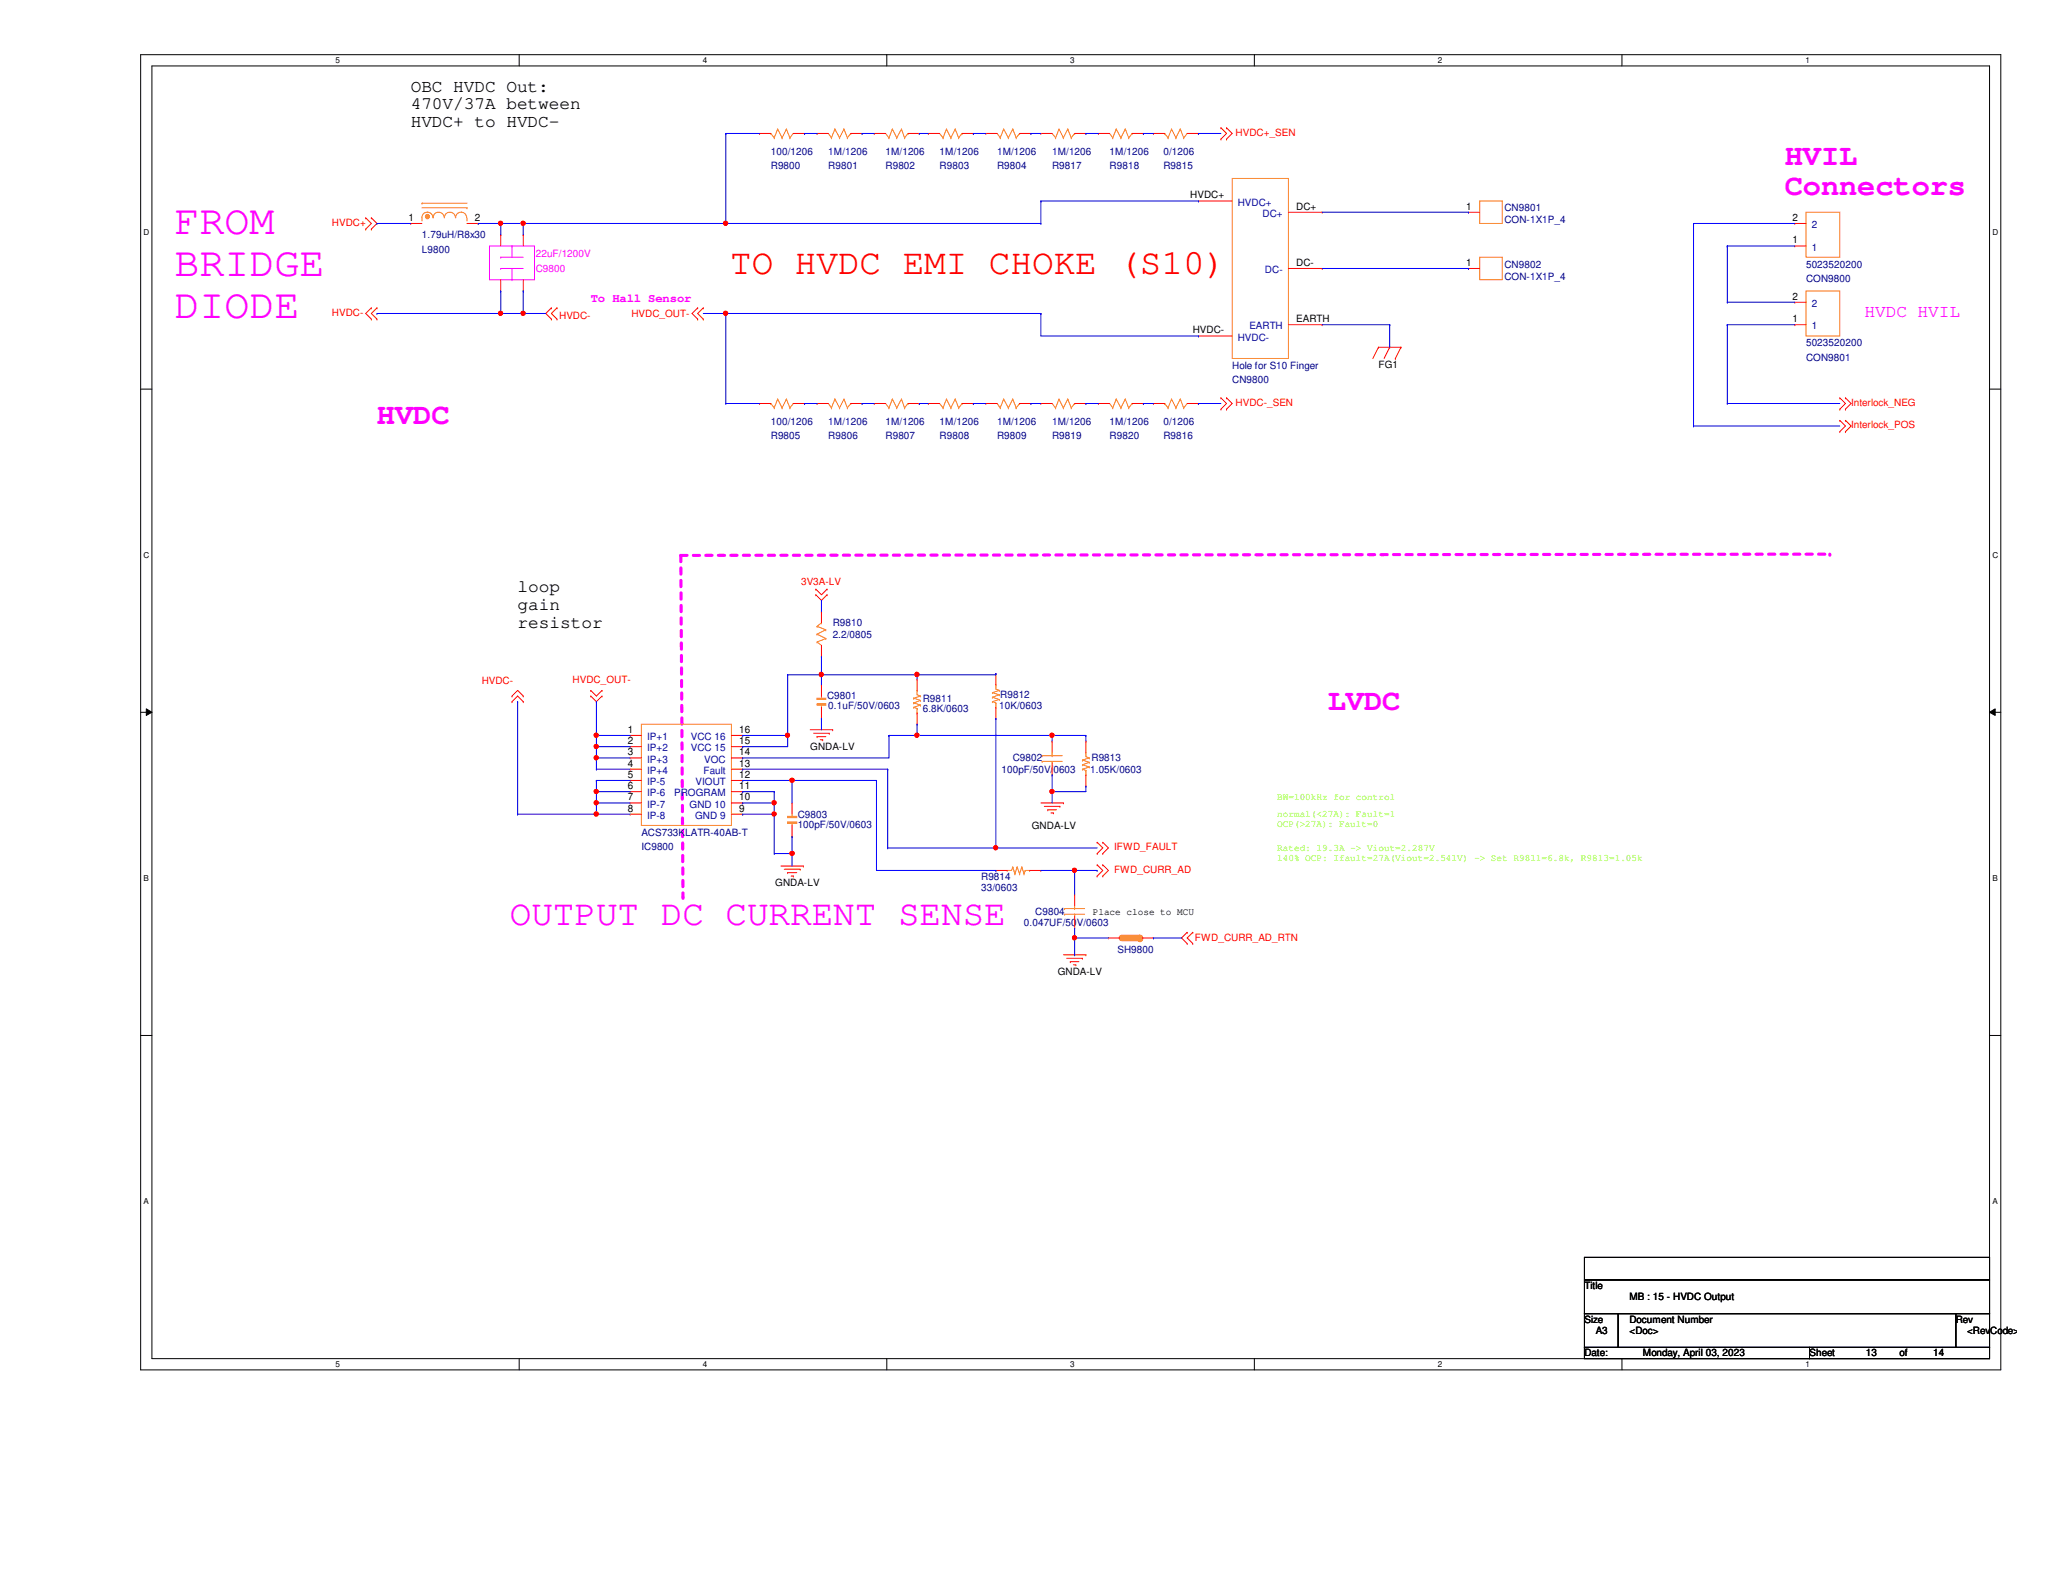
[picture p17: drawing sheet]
<svg xmlns="http://www.w3.org/2000/svg" width="279mm" height="216mm" viewBox="0 0 279 216" stroke-linecap="round" stroke-linejoin="round" font-family="sans-serif">
<defs><g id="words">
<g font-size="5.6" fill="#f0f">
<text x="23.6" y="31.7">FROM</text>
<text x="23.6" y="37.4">BRIDGE</text>
<text x="23.6" y="43">DIODE</text>
</g>
<text font-size="4.9" fill="#f00" x="98.9" y="37.2">TO HVDC EMI CHOKE (S10)</text>
<text font-size="4.9" fill="#f0f" x="69" y="125.3">OUTPUT DC CURRENT SENSE</text>
<g font-size="4.1" fill="#f0f">
<text x="241.7" y="22.3">HVIL</text>
<text x="241.7" y="26.4">Connectors</text>
<text x="51.1" y="57.4">HVDC</text>
<text x="179.8" y="96.2">LVDC</text>
</g>
<g font-size="2.4">
<text x="55.6" y="12.4">OBC HVDC Out:</text>
<text x="55.6" y="14.8">470V/37A between</text>
<text x="55.6" y="17.2">HVDC+ to HVDC-</text>
<text x="70.1" y="80.2">loop</text>
<text x="70.1" y="82.6">gain</text>
<text x="70.1" y="85">resistor</text>
</g>
<text font-size="2.4" fill="#f0f" x="252.5" y="42.9">HVDC HVIL</text>
<text font-size="1.7" fill="#f0f" x="80" y="40.9">To Hall Sensor</text>
<g font-size="1.4" fill="#000080">
<text x="104.4" y="22.9">R9800</text>
<text x="104.4" y="21">100/1206</text>
<text x="112.2" y="21">1M/1206</text>
<text x="112.2" y="22.9">R9801</text>
<text x="119.9" y="21">1M/1206</text>
<text x="119.9" y="22.9">R9802</text>
<text x="127.3" y="21">1M/1206</text>
<text x="127.3" y="22.9">R9803</text>
<text x="135" y="21">1M/1206</text>
<text x="135" y="22.9">R9804</text>
<text x="142.5" y="21">1M/1206</text>
<text x="142.5" y="22.9">R9817</text>
<text x="150.3" y="21">1M/1206</text>
<text x="150.3" y="22.9">R9818</text>
<text x="157.6" y="21">0/1206</text>
<text x="157.6" y="22.9">R9815</text>
<text x="203.8" y="28.6">CN9801</text>
<text x="57.1" y="32.3">1.79uH/R8x30</text>
<text x="57.1" y="34.2">L9800</text>
<text x="203.8" y="30.3">CON-1X1P_4</text>
<text x="203.8" y="36.2">CN9802</text>
<text x="203.8" y="37.9">CON-1X1P_4</text>
<text x="244.6" y="36.2">5023520200</text>
<text x="244.6" y="38.2">CON9800</text>
<text x="244.6" y="46.9">5023520200</text>
<text x="166.9" y="50">Hole for S10 Finger</text>
<text x="166.9" y="51.9">CN9800</text>
<text x="244.6" y="48.9">CON9801</text>
<text x="104.4" y="59.5">R9805</text>
<text x="104.4" y="57.6">100/1206</text>
<text x="112.2" y="57.6">1M/1206</text>
<text x="112.2" y="59.5">R9806</text>
<text x="119.9" y="57.6">1M/1206</text>
<text x="119.9" y="59.5">R9807</text>
<text x="127.3" y="57.6">1M/1206</text>
<text x="127.3" y="59.5">R9808</text>
<text x="135" y="57.6">1M/1206</text>
<text x="135" y="59.5">R9809</text>
<text x="142.5" y="57.6">1M/1206</text>
<text x="142.5" y="59.5">R9819</text>
<text x="150.3" y="57.6">1M/1206</text>
<text x="150.3" y="59.5">R9820</text>
<text x="157.6" y="57.6">0/1206</text>
<text x="157.6" y="59.5">R9816</text>
<text x="112.8" y="84.8">R9810</text>
<text x="112.8" y="86.4">2.2/0805</text>
<text x="112" y="94.7">C9801</text>
<text x="125" y="95">R9811</text>
<text x="135.5" y="94.6">R9812</text>
<text x="112.2" y="96.1">0.1uF/50V/0603</text>
<text x="125" y="96.4">6.8K/0603</text>
<text x="135.3" y="96.1">10K/0603</text>
<text x="135.6" y="104.6">100pF/50V/0603</text>
<text x="137.2" y="103.1">C9802</text>
<text x="147.7" y="104.6">1.05K/0603</text>
<text x="147.8" y="103.1">R9813</text>
<text x="86.9" y="113.2">ACS733KLATR-40AB-T</text>
<text x="108" y="110.7">C9803</text>
<text x="108" y="112.1">100pF/50V/0603</text>
<text x="86.9" y="115.1">IC9800</text>
<text x="132.9" y="119.1">R9814</text>
<text x="132.9" y="120.6">33/0603</text>
<text x="138.7" y="125.4">0.047UF/50V/0603</text>
<text x="140.2" y="123.9">C9804</text>
<text x="151.3" y="129">SH9800</text>
</g>
<g font-size="1.4" fill="#f00">
<text x="167.3" y="18.4">HVDC+_SEN</text>
<text x="45" y="30.6">HVDC+</text>
<text x="45" y="42.8">HVDC-</text>
<text x="75.7" y="43.2">HVDC-</text>
<text x="85.5" y="42.9">HVDC_OUT-</text>
<text x="167.3" y="54.9">HVDC-_SEN</text>
<text x="250.7" y="54.9">Interlock_NEG</text>
<text x="250.7" y="58">Interlock_POS</text>
<text x="108.5" y="79.2">3V3A-LV</text>
<text x="65.2" y="92.6">HVDC-</text>
<text x="77.6" y="92.5">HVDC_OUT-</text>
<text x="150.9" y="115.1">IFWD_FAULT</text>
<text x="150.9" y="118.2">FWD_CURR_AD</text>
<text x="161.8" y="127.5">FWD_CURR_AD_RTN</text>
</g>
<g font-size="1.4">
<text x="55.3" y="29.9">1</text>
<text x="64.3" y="29.9">2</text>
<text x="161.2" y="26.9">HVDC+</text>
<text x="175.6" y="28.4">DC+</text>
<text x="198.6" y="28.4">1</text>
<text x="242.8" y="29.9">2</text>
<text x="242.8" y="33">1</text>
<text x="175.6" y="36">DC-</text>
<text x="198.6" y="36">1</text>
<text x="242.8" y="40.6">2</text>
<text x="161.5" y="45.2">HVDC-</text>
<text x="175.6" y="43.6">EARTH</text>
<text x="242.8" y="43.6">1</text>
<text x="186.7" y="49.8">FG1</text>
<text x="85" y="99.3">1</text>
<text x="85" y="100.8">2</text>
<text x="100.1" y="99.3">16</text>
<text x="100.1" y="100.8">15</text>
<text x="109.7" y="101.6">GNDA-LV</text>
<text x="85" y="102.3">3</text>
<text x="85" y="103.8">4</text>
<text x="85" y="105.4">5</text>
<text x="85" y="106.9">6</text>
<text x="100.1" y="106.9">11</text>
<text x="100.1" y="105.4">12</text>
<text x="100.1" y="103.8">13</text>
<text x="100.1" y="102.3">14</text>
<text x="85" y="108.4">7</text>
<text x="85" y="109.9">8</text>
<text x="100.1" y="109.9">9</text>
<text x="100.1" y="108.4">10</text>
<text x="139.7" y="112.3">GNDA-LV</text>
<text x="105" y="120.1">GNDA-LV</text>
<text x="148" y="123.9">Place close to MCU</text>
<text x="143.3" y="132.1">GNDA-LV</text>
<text x="214.6" y="174.6">Title</text>
<text x="214.6" y="179.2">Size</text>
<text x="220.7" y="179.2">Document Number</text>
<text x="220.7" y="176.1">MB : 15 - HVDC Output</text>
<text x="264.9" y="179.2">Rev</text>
<text x="214.6" y="183.7">Date:</text>
<text x="216.1" y="180.7">A3</text>
<text x="220.7" y="180.7">&lt;Doc&gt;</text>
<text x="222.5" y="183.7">Monday, April 03, 2023</text>
<text x="245.1" y="183.7">Sheet</text>
<text x="252.7" y="183.7">13</text>
<text x="257.3" y="183.7">of</text>
<text x="261.8" y="183.7">14</text>
<text x="266.4" y="180.7">&lt;RevCode&gt;</text>
</g>
<g font-size="1.4" fill="#0000a0">
<text x="167.6" y="27.9">HVDC+</text>
<text x="171" y="29.4">DC+</text>
<text x="245.4" y="34">1</text>
<text x="245.4" y="30.9">2</text>
<text x="171.3" y="37">DC-</text>
<text x="245.4" y="41.6">2</text>
<text x="167.6" y="46.1">HVDC-</text>
<text x="169.2" y="44.6">EARTH</text>
<text x="245.4" y="44.6">1</text>
<text x="87.6" y="100.2">IP+1</text>
<text x="87.6" y="101.8">IP+2</text>
<text x="93.6" y="100.2">VCC 16</text>
<text x="93.6" y="101.8">VCC 15</text>
<text x="87.6" y="103.3">IP+3</text>
<text x="87.6" y="104.8">IP+4</text>
<text x="87.6" y="106.3">IP-5</text>
<text x="87.6" y="107.9">IP-6</text>
<text x="91.3" y="107.9">PROGRAM</text>
<text x="94.2" y="106.3">VIOUT</text>
<text x="95.3" y="104.8">Fault</text>
<text x="95.4" y="103.3">VOC</text>
<text x="87.6" y="109.4">IP-7</text>
<text x="87.6" y="110.9">IP-8</text>
<text x="93.4" y="109.4">GND 10</text>
<text x="94.1" y="110.9">GND 9</text>
</g>
<g font-size="1.4" fill="#f0f">
<text x="72.6" y="34.8">22uF/1200V</text>
<text x="72.6" y="36.8">C9800</text>
</g>
<g font-size="1.4" fill="#80ff00">
<text x="173" y="108.4">BW=100kHz for control</text>
<text x="173" y="110.7">normal(&lt;27A): Fault=1</text>
<text x="173" y="112">OCP(&gt;27A): Fault=0</text>
<text x="173" y="115.2">Rated: 19.3A -&gt; Viout=2.287V</text>
<text x="173" y="116.6">140% OCP: Ifault=27A(Viout=2.541V) -&gt; Set R9811=6.8k, R9813=1.05k</text>
</g>
<g font-size="1.1">
<text x="45.4" y="8.6">5</text>
<text x="95.2" y="8.6">4</text>
<text x="144.9" y="8.6">3</text>
<text x="194.7" y="8.6">2</text>
<text x="244.5" y="8.6">1</text>
<text x="19.4" y="31.8">D</text>
<text x="269.8" y="31.8">D</text>
<text x="19.4" y="75.6">C</text>
<text x="269.8" y="75.6">C</text>
<text x="19.4" y="119.3">B</text>
<text x="269.8" y="119.3">B</text>
<text x="19.4" y="163.1">A</text>
<text x="269.8" y="163.1">A</text>
<text x="45.4" y="185.2">5</text>
<text x="95.2" y="185.2">4</text>
<text x="144.9" y="185.2">3</text>
<text x="194.7" y="185.2">2</text>
<text x="244.5" y="185.2">1</text>
</g>
</g></defs>
<path d="M19.1 7.4h251.9v178.1h-251.9zM20.6 8.9h248.9v175.1h-248.9z" fill="none" stroke="#000" stroke-width=".14"/>
<g fill="#fff">
<path d="M45.4 7.6h.6v1.2h-.6z"/>
<path d="M45.4 184.2h.6v1.2h-.6z"/>
</g>
<path d="M70.3 7.4v1.5M70.3 184v1.5" fill="none" stroke="#000" stroke-width=".14"/>
<g fill="#fff">
<path d="M95.2 7.6h.6v1.2h-.6z"/>
<path d="M95.2 184.2h.6v1.2h-.6z"/>
</g>
<path d="M120.1 7.4v1.5M120.1 184v1.5" fill="none" stroke="#000" stroke-width=".14"/>
<g fill="#fff">
<path d="M144.9 7.6h.6v1.2h-.6z"/>
<path d="M144.9 184.2h.6v1.2h-.6z"/>
</g>
<path d="M169.9 7.4v1.5M169.9 184v1.5" fill="none" stroke="#000" stroke-width=".14"/>
<g fill="#fff">
<path d="M194.7 7.6h.6v1.2h-.6z"/>
<path d="M194.7 184.2h.6v1.2h-.6z"/>
</g>
<path d="M219.7 7.4v1.5M219.7 184v1.5" fill="none" stroke="#000" stroke-width=".14"/>
<g fill="#fff">
<path d="M244.5 7.6h.6v1.2h-.6z"/>
<path d="M244.5 184.2h.6v1.2h-.6z"/>
<path d="M19.4 30.8h.8v1.2h-.8z"/>
<path d="M269.8 30.8h.8v1.2h-.8z"/>
<path d="M19.4 74.6h.8v1.2h-.8z"/>
<path d="M269.8 74.6h.8v1.2h-.8z"/>
</g>
<path d="M19.1 52.7h1.5M269.5 52.7h1.5" fill="none" stroke="#000" stroke-width=".14"/>
<g fill="#fff">
<path d="M19.4 118.4h.8v1.1h-.8z"/>
<path d="M269.8 118.4h.8v1.1h-.8z"/>
</g>
<path d="M19.1 96.5h1.5M19.8 96l.8 .5-.8 .4zM269.5 96.5l.7-.5v.9zM269.5 96.5h1.5" fill="none" stroke="#000" stroke-width=".14"/>
<path d="M19.8 96l.8 .5-.8 .4zM269.5 96.5l.7-.5v.9z" fill="#000"/>
<g fill="#fff">
<path d="M19.4 162.1h.8v1.2h-.8z"/>
<path d="M269.8 162.1h.8v1.2h-.8z"/>
</g>
<path d="M19.1 140.2h1.5M269.5 140.2h1.5" fill="none" stroke="#000" stroke-width=".14"/>
<path d="M92.2 75.2l.3 46.3" fill="none" stroke="#f0f" stroke-width=".42" stroke-dasharray=".8 .8"/>
<circle cx="92.5" cy="121.5" r=".21" fill="#f0f" stroke-dasharray=".8 .8"/>
<path d="M92.2 75.2l155.6-.1" fill="none" stroke="#f0f" stroke-width=".42" stroke-dasharray=".8 .8"/>
<circle cx="247.8" cy="75.1" r=".21" fill="#f0f" stroke-dasharray=".8 .8"/>
<g fill="none" stroke="#f00" stroke-width=".14">
<path d="M165.4 17.3h.1M165.4 18.8h.1M165.4 17.3l.7 .8-.7 .7M166.1 17.3h.1M166.1 18.8h.1M166.1 17.3l.8 .8-.8 .7M49.5 29.5h.1M49.5 31h.1M49.5 29.5l.8 .8-.8 .7M50.3 31h.1M50.3 29.5h.1M50.3 29.5l.8 .8-.8 .7"/>
<path d="M50.3 41.7h.1M50.3 43.2h.1M50.3 41.7l-.8 .8 .8 .7M51.1 41.7h.1M51.1 43.2h.1M51.1 41.7l-.8 .8 .8 .7M74.7 41.7h.1M74.7 43.2h.1M74.7 41.7l-.8 .8 .8 .7M75.4 43.2h.1M75.4 41.7h.1M75.4 41.7l-.7 .8 .7 .7"/>
<path d="M94.5 41.7h.1M94.5 43.2h.1M94.5 41.7l-.8 .8 .8 .7M95.3 41.7h.1M95.3 43.2h.1M95.3 41.7l-.8 .8 .8 .7M102.9 54.7h.1M102.9 54.7h1.5M107.4 54.7h1.6M109 54.7h.1M110.7 54.7h.1M110.7 54.7h1.5"/>
<path d="M115.2 54.7h1.6M116.8 54.7h.1M156.2 54.7h.1M156.2 54.7h1.5M160.8 54.7h1.5M162.3 54.7h.1M165.4 53.9h.1M165.4 55.4h.1M165.4 53.9l.7 .8-.7 .7M166.1 53.9h.1M166.1 55.4h.1M166.1 53.9l.8 .8-.8 .7"/>
<path d="M186.7 47h.1M186.7 47l-.8 1.6M186.7 47h3M188.2 47h.1M188.2 47l-.7 1.6M189 48.6h.1M189.7 47h.1M189.7 47l-.7 1.6M249.2 55.4h.1M249.2 53.9h.1M249.2 58.5h.1M249.2 56.9h.1"/>
<path d="M249.2 53.9l.7 .8-.7 .7M249.2 56.9l.7 .8-.7 .8M249.9 55.4h.1M249.9 53.9h.1M249.9 58.5h.1M249.9 56.9h.1M249.9 53.9l.8 .8-.8 .7M249.9 56.9l.8 .8-.8 .8M110.5 79.8h.1M110.5 79.8l.8 .8 .7-.8M112 79.8h.1M69.3 94.3h.1"/>
<path d="M69.3 95h.1M69.3 94.3l.8-.8 .8 .8M69.3 95l.8-.7 .8 .7M70.9 94.3h.1M70.9 95h.1M80 94.3h.1M80 93.5h.1M80 94.3l.8 .7 .7-.7M80 93.5l.8 .8 .7-.8M81.5 94.3h.1M81.5 93.5h.1M109.7 98.8h3.1"/>
<path d="M110.2 99.3h2.1M110.5 80.6h.1M110.5 80.6l.8 .7 .7-.7M110.7 99.8h.1M110.7 99.8h1.1M112 80.6h.1M112.3 99.3h.1M112.8 98.8h.1M105.7 117.3h3.1M106.2 117.7h2.2M106.7 118.2h.1M106.7 118.2h1.2"/>
<path d="M107.1 118.7h.3M107.4 118.7h.1M108.4 117.7h.1M108.8 117.3h.1M111.1 100.2h.3M111.4 100.2h.1M141 108.8h3M141.4 109.2h2.2M141.9 109.7h.1M141.9 109.7h1.2M142.3 110.1h.4M142.7 110.1h.1"/>
<path d="M143.6 109.2h.1M144 108.8h.1M148.6 115.6h.1M148.6 114.1h.1M148.6 118.7h.1M148.6 117.1h.1M148.6 114.1l.8 .7-.8 .8M148.6 117.1l.8 .8-.8 .8M149.4 115.6h.1M149.4 114.1h.1M149.4 118.7h.1M149.4 117.1h.1"/>
<path d="M149.4 114.1l.7 .7-.7 .8M149.4 117.1l.7 .8-.7 .8M144 129.3h3.1M144.5 129.8h2.1M144.9 130.3h.1M144.9 130.3h1.2M145.4 130.7h.3M145.7 130.7h.1M146.6 129.8h.1M147.1 129.3h.1M160.8 126.3h.1M160.8 127.8h.1"/>
<path d="M160.8 126.3l-.8 .7 .8 .8M161.5 127.8h.1M161.5 126.3h.1M161.5 126.3l-.7 .7 .7 .8"/>
</g>
<path d="M214.6 170.3h54.9v3.1h-54.9zM214.6 173.4h54.9v4.5h-54.9zM214.6 177.9h4.6v4.6h-4.6zM219.2 177.9h45.7v4.6h-45.7zM264.9 177.9h4.6v4.6h-4.6zM214.6 182.5h30.5v1.5h-30.5zM245.1 182.5h24.4v1.5h-24.4z" fill="none" stroke="#000" stroke-width=".14"/>
<g fill="none" stroke="#f88607" stroke-width=".14">
<path d="M104.4 54.7h.1M104.4 54.7l.5 .5M104.9 55.2h.1M105.3 54.1h.1M105.3 54.1l.6 1.1M105.3 54.1l-.4 1.1M105.9 55.2h.1M106.5 54.1h.1M106.5 54.1l-.6 1.1M106.5 54.1l.5 1.1M107 55.2h.1M107.4 54.7l-.4 .5"/>
<path d="M112.2 54.7l.4 .5M112.6 55.2h.1M113.1 54.1h.1M113.1 54.1l-.5 1.1M113.1 54.1l.6 1.1M113.7 55.2h.1M114.3 54.1h.1M114.3 54.1l-.6 1.1M114.3 54.1l.5 1.1M114.8 55.2h.1M115.2 54.7h.1M115.2 54.7l-.4 .5"/>
<path d="M157.7 54.7h.1M157.7 54.7l.5 .5M158.2 55.2h.1M158.7 54.1h.1M158.7 54.1l.6 1.1M158.7 54.1l-.5 1.1M159.3 55.2h.1M159.9 54.1h.1M159.9 54.1l.4 1.1M159.9 54.1l-.6 1.1M160.3 55.2h.1M160.8 54.7l-.5 .5"/>
</g>
<path d="M151.9 127h2.5" fill="none" stroke="#f88607" stroke-width=".89"/>
<circle cx="154.4" cy="127" r=".44" fill="#f88607"/>
<path d="M150.1 127h.1M150.1 127h1.5M154.7 127h1.5M156.2 127h.1" fill="none" stroke="#f00" stroke-width=".14"/>
<path d="M57.2 27.5h.1M57.2 29.8h.1M57.2 28.2h6M57.2 27.5h6M58.6 29.5a.77 .77 0 0 0-.9-.7 .77 .77 0 0 0-.5 1M58.7 29.5a.74 .74 0 0 1 .7-.8 .74 .74 0 0 1 .8 .8M60.2 29.5a.74 .74 0 0 1 .7-.8 .74 .74 0 0 1 .8 .8M61.7 29.5a.74 .74 0 0 1 .8-.8 .74 .74 0 0 1 .7 .8M63.2 28.2h.1M63.2 29.8h.1M63.2 29.5v.3" fill="none" stroke="#f88607" stroke-width=".14"/>
<circle cx="57.9" cy="29.3" r=".29" fill="#f88607"/>
<g fill="none" stroke="#f88607" stroke-width=".14">
<path d="M127.3 18.1l.4 .6M127.7 18.7h.1M128.2 17.5h.1M128.2 17.5l-.5 1.2M128.2 17.5l.6 1.2M128.8 18.7h.1M129.4 17.5h.1M129.4 17.5l-.6 1.2M129.4 17.5l.4 1.2M129.8 18.7h.1M130.3 18.1h.1M130.3 18.1l-.5 .6"/>
<path d="M244.6 28.7h4.6v6.1h-4.6zM144.2 123.1h.1M144.2 123.8h.1M144.2 123.1h2.7M144.2 123.8h2.7M145.5 123.8h.1M145.5 123.1h.1M145.5 122.6v.5M145.5 123.8v.4"/>
<circle cx="57.9" cy="29.3" r=".29"/>
</g>
<g fill="none" stroke="#f00" stroke-width=".14">
<path d="M125.7 18.1h.1M125.7 18.1h1.6M130.3 18.1h1.5M131.8 18.1h.1M55.6 30.3h.1M55.6 30.3h1.6M63.2 30.3h1.6M64.8 30.3h.1M243.1 33.3h.1M243.1 30.3h.1M243.1 30.3h1.5M243.1 33.3h1.5"/>
<path d="M145.5 125.7h.1M145.5 121.1h.1M145.5 121.1v1.5M145.5 124.2v1.5"/>
</g>
<path d="M106.7 110.6h1.2v.1h-1.2z" fill-rule="evenodd" fill="#f88607"/>
<path d="M106.7 110.6h1.2v.1h-1.2z" fill="none" stroke="#f88607" stroke-width=".14"/>
<path d="M106.7 111.3h1.2v.2h-1.2z" fill-rule="evenodd" fill="#f88607"/>
<g fill="none" stroke="#f88607" stroke-width=".14">
<path d="M104.4 18.1h.1M104.4 18.1l.5 .6M104.9 18.7h.1M105.3 17.5h.1M105.3 17.5l.6 1.2M105.3 17.5l-.4 1.2M105.9 18.7h.1M106.5 17.5h.1M106.5 17.5l-.6 1.2M106.5 17.5l.5 1.2M107 18.7h.1M107.4 18.1l-.4 .6"/>
<path d="M112.2 18.1l.4 .6M112.6 18.7h.1M113.1 17.5h.1M113.1 17.5l-.5 1.2M113.1 17.5l.6 1.2M113.7 18.7h.1M114.3 17.5h.1M114.3 17.5l-.6 1.2M114.3 17.5l.5 1.2M114.8 18.7h.1M115.2 18.1h.1M115.2 18.1l-.4 .6"/>
<path d="M119.9 18.1l.5 .6M120.4 18.7h.1M120.9 17.5h.1M120.9 17.5l-.5 1.2M120.9 17.5l.6 1.2M121.5 18.7h.1M122.1 17.5h.1M122.1 17.5l-.6 1.2M122.1 17.5l.4 1.2M122.5 18.7h.1M123 18.1h.1M123 18.1l-.5 .6"/>
<path d="M135 18.1l.5 .6M135.5 18.7h.1M135.9 17.5h.1M135.9 17.5l-.4 1.2M135.9 17.5l.7 1.2M136.6 18.7h.1M137.2 17.5h.1M137.2 17.5l-.6 1.2M137.2 17.5l.4 1.2M137.6 18.7h.1M138.1 18.1h.1M138.1 18.1l-.5 .6"/>
<path d="M150.3 18.1l.4 .6M150.7 18.7h.1M151.2 17.5h.1M151.2 17.5l-.5 1.2M151.2 17.5l.6 1.2M151.8 18.7h.1M152.4 17.5h.1M152.4 17.5l-.6 1.2M152.4 17.5l.5 1.2M152.9 18.7h.1M153.3 18.1h.1M153.3 18.1l-.4 .6"/>
<path d="M157.7 18.1h.1M157.7 18.1l.5 .6M158.2 18.7h.1M158.7 17.5h.1M158.7 17.5l.6 1.2M158.7 17.5l-.5 1.2M159.3 18.7h.1M159.9 17.5h.1M159.9 17.5l.4 1.2M159.9 17.5l-.6 1.2M160.3 18.7h.1M160.8 18.1l-.5 .6"/>
<path d="M166.9 24.2h7.6v24.4h-7.6zM200.4 27.2h3.1v3.1h-3.1zM127.3 54.7l.4 .5M127.7 55.2h.1M128.2 54.1h.1M128.2 54.1l-.5 1.1M128.2 54.1l.6 1.1M128.8 55.2h.1M129.4 54.1h.1M129.4 54.1l-.6 1.1M129.4 54.1l.4 1.1M129.8 55.2h.1"/>
<path d="M130.3 54.7h.1M130.3 54.7l-.5 .5M135 54.7l.5 .5M135.5 55.2h.1M135.9 54.1h.1M135.9 54.1l-.4 1.1M135.9 54.1l.7 1.1M136.6 55.2h.1M137.2 54.1h.1M137.2 54.1l-.6 1.1M137.2 54.1l.4 1.1M137.6 55.2h.1"/>
<path d="M138.1 54.7h.1M138.1 54.7l-.5 .5M150.3 54.7l.4 .5M150.7 55.2h.1M151.2 54.1h.1M151.2 54.1l-.5 1.1M151.2 54.1l.6 1.1M151.8 55.2h.1M152.4 54.1h.1M152.4 54.1l-.6 1.1M152.4 54.1l.5 1.1M152.9 55.2h.1"/>
<path d="M153.3 54.7h.1M153.3 54.7l-.4 .5M110.7 87h.1M110.7 85.9h.1M110.7 84.8h.1M110.7 87l.6 .4M110.7 85.9l1.1 .6M110.7 84.8l1.1 .5M111.3 84.4h.1M111.3 84.4l-.6 .4M111.8 86.5h.1M111.8 85.3h.1"/>
<path d="M111.8 86.5l-1.1 .5M111.8 85.3l-1.1 .6M134.4 93.8h.1M134.4 94.4h.1M134.4 95h.1M134.4 93.8l.9 .3M134.4 94.4l.9 .3M134.4 95l.5 .2M134.9 92.8h.1M134.9 95.8h.1M134.9 95.2h.1M134.9 92.8v.5l.4 .2"/>
<path d="M134.9 95.2v.6M135.3 93.5h.1M135.3 94.1h.1M135.3 94.7h.1M135.3 93.5l-.9 .3M135.3 94.1l-.9 .3M135.3 94.7l-.9 .3M106.7 111.3h1.2v.2h-1.2zM107.3 111.5h.1M107.3 110.6h.1M107.3 110.3v.3M107.3 111.5v.3"/>
<path d="M136.4 117.9h.1M137.2 117.4h.1M137.2 117.4l.3 1M137.2 117.4l-.2 .5h-.6M137.5 118.4h.1M137.8 117.4h.1M137.8 117.4l-.3 1M137.8 117.4l.3 1M138.1 118.4h.1M138.4 117.4h.1M138.4 117.4l-.3 1M138.4 117.4l.3 1"/>
<path d="M138.7 118.4h.1M138.9 117.9h.1M138.9 117.9h.5M138.9 117.9l-.2 .5M139.4 117.9h.1M146.6 103h.1M146.6 103.6h.1M146.6 104.2h.1M146.6 103l.9 .3M146.6 103.6l.9 .3M146.6 104.2l.5 .2M147.1 101.9h.1"/>
<path d="M147.1 104.9h.1M147.1 104.4h.1M147.1 101.9v.6l.4 .2M147.1 104.4v.5M147.5 102.7h.1M147.5 103.3h.1M147.5 103.9h.1M147.5 102.7l-.9 .3M147.5 103.3l-.9 .3M147.5 103.9l-.9 .3"/>
</g>
<g fill="none" stroke="#f00" stroke-width=".14">
<path d="M102.9 18.1h.1M102.9 18.1h1.5M107.4 18.1h1.6M109 18.1h.1M110.7 18.1h.1M110.7 18.1h1.5M115.2 18.1h1.6M116.8 18.1h.1M118.4 18.1h.1M118.4 18.1h1.5M123 18.1h1.5M124.5 18.1h.1"/>
<path d="M133.5 18.1h.1M133.5 18.1h1.5M138.1 18.1h1.5M139.6 18.1h.1M148.8 18.1h.1M148.8 18.1h1.5M153.3 18.1h1.6M154.9 18.1h.1M156.2 18.1h.1M156.2 18.1h1.5M160.8 18.1h1.5M162.3 18.1h.1"/>
<path d="M162.3 27.2h.1M162.3 27.2h4.6M174.5 28.7h4.6M174.5 36.4h4.6M179.1 28.7h.1M179.1 36.4h.1M198.9 28.7h.1M198.9 28.7h1.5M125.7 54.7h.1M125.7 54.7h1.6M130.3 54.7h1.5M131.8 54.7h.1"/>
<path d="M133.5 54.7h.1M133.5 54.7h1.5M138.1 54.7h1.5M139.6 54.7h.1M148.8 54.7h.1M148.8 54.7h1.5M153.3 54.7h1.6M154.9 54.7h.1M162.3 45.5h.1M162.3 45.5h4.6M174.5 44h4.6M179.1 44h.1"/>
<path d="M111.3 88.9h.1M111.3 82.8h.1M111.3 82.8v1.6M111.3 87.4v1.5M134.9 91.2h.1M134.9 97.3h.1M134.9 91.2v1.6M134.9 95.8v1.5M107.3 113.3h.1M107.3 108.8h.1M107.3 108.8v1.5M107.3 111.8v1.5"/>
<path d="M134.9 117.9h.1M134.9 117.9h1.5M139.4 117.9h1.6M141 117.9h.1M147.1 100.4h.1M147.1 106.5h.1M147.1 100.4v1.5M147.1 104.9v1.6"/>
</g>
<path d="M110.7 95.3h1.1v.2h-1.1z" fill-rule="evenodd" fill="#f88607"/>
<path d="M110.7 95.3h1.1v.2h-1.1z" fill="none" stroke="#f88607" stroke-width=".14"/>
<path d="M110.7 94.6h1.1v.1h-1.1z" fill-rule="evenodd" fill="#f88607"/>
<g fill="none" stroke="#f88607" stroke-width=".14">
<path d="M142.5 18.1l.5 .6M143 18.7h.1M143.4 17.5h.1M143.4 17.5l-.4 1.2M143.4 17.5l.6 1.2M144 18.7h.1M144.6 17.5h.1M144.6 17.5l-.6 1.2M144.6 17.5l.5 1.2M145.1 18.7h.1M145.5 18.1h.1M145.5 18.1l-.4 .6"/>
<path d="M200.4 34.8h3.1v3.1h-3.1zM244.6 39.4h4.6v6.1h-4.6zM119.9 54.7l.5 .5M120.4 55.2h.1M120.9 54.1h.1M120.9 54.1l-.5 1.1M120.9 54.1l.6 1.1M121.5 55.2h.1M122.1 54.1h.1M122.1 54.1l-.6 1.1M122.1 54.1l.4 1.1M122.5 55.2h.1"/>
<path d="M123 54.7h.1M123 54.7l-.5 .5M142.5 54.7l.5 .5M143 55.2h.1M143.4 54.1h.1M143.4 54.1l-.4 1.1M143.4 54.1l.6 1.1M144 55.2h.1M144.6 54.1h.1M144.6 54.1l-.6 1.1M144.6 54.1l.5 1.1M145.1 55.2h.1"/>
<path d="M145.5 54.7h.1M145.5 54.7l-.4 .5M86.9 98.1h12.2v13.7h-12.2zM110.7 94.6h1.1v.1h-1.1zM111.3 94.6h.1M111.3 95.5h.1M111.3 94.3v.3M111.3 95.5v.3M123.7 94.6h.1M123.7 95.2h.1M123.7 95.8h.1M123.7 94.6l1 .3"/>
<path d="M123.7 95.2l1 .3M123.7 95.8l.5 .2M124.2 93.5h.1M124.2 96.6h.1M124.2 96h.1M124.2 93.5v.6l.5 .2M124.2 96v.6M124.7 94.3h.1M124.7 94.9h.1M124.7 95.5h.1M124.7 94.3l-1 .3M124.7 94.9l-1 .3"/>
<path d="M124.7 95.5l-1 .3M141.1 102.4h.1M141.1 103.1h.1M141.1 102.4h2.7M141.1 103.1h2.7M142.5 103.1h.1M142.5 102.4h.1M142.5 101.9v.5M142.5 103.1v.3"/>
</g>
<g fill="none" stroke="#f00" stroke-width=".14">
<path d="M141 18.1h.1M141 18.1h1.5M145.5 18.1h1.6M147.1 18.1h.1M67.8 39.4h.1M67.8 31.8h.1M67.8 31.8v1.5M67.8 37.9v1.5M70.9 39.4h.1M70.9 31.8h.1M70.9 31.8v1.5M70.9 37.9v1.5"/>
<path d="M198.9 36.4h.1M198.9 36.4h1.5M118.4 54.7h.1M118.4 54.7h1.5M123 54.7h1.5M124.5 54.7h.1M141 54.7h.1M141 54.7h1.5M145.5 54.7h1.6M147.1 54.7h.1M243.1 44h.1M243.1 40.9h.1"/>
<path d="M243.1 44h1.5M243.1 40.9h1.5M85.3 99.6h.1M85.3 99.6h1.6M99.1 99.6h1.5M100.6 99.6h.1M111.3 92.8h.1M111.3 97.3h.1M111.3 92.8v1.5M111.3 95.8v1.5M124.2 92h.1M124.2 98.1h.1"/>
<path d="M124.2 92v1.5M124.2 96.6v1.5M85.3 101.1h.1M85.3 102.7h.1M85.3 104.2h.1M85.3 105.7h.1M85.3 107.2h.1M85.3 108.8h.1M85.3 110.3h.1M85.3 101.1h1.6M85.3 102.7h1.6M85.3 104.2h1.6"/>
<path d="M85.3 105.7h1.6M85.3 107.2h1.6M85.3 108.8h1.6M85.3 110.3h1.6M99.1 101.1h1.5M99.1 102.7h1.5M99.1 104.2h1.5M99.1 105.7h1.5M99.1 107.2h1.5M99.1 108.8h1.5M99.1 110.3h1.5M100.6 110.3h.1"/>
<path d="M100.6 108.8h.1M100.6 107.2h.1M100.6 105.7h.1M100.6 104.2h.1M100.6 102.7h.1M100.6 101.1h.1M142.5 104.9h.1M142.5 100.4h.1M142.5 100.4v1.5M142.5 103.4v1.5"/>
</g>
<path d="M66.3 33.3h6.1v4.6h-6.1zM67.8 36.4h.1M67.8 34.8h.1M67.8 36.4h3.1M67.8 34.8h3.1M69.3 37.9h.1M69.3 33.3h.1M69.3 33.3v1.5M69.3 36.4v1.5" fill="none" stroke="#f0f" stroke-width=".14"/>
<g fill="none" stroke="#00f" stroke-width=".14">
<path d="M98.3 18.1h.1M98.3 18.1v12.2M109 18.1h.1M109 18.1h1.7M116.8 18.1h.1M116.8 18.1h1.6M124.5 18.1h.1M124.5 18.1h1.2M131.8 18.1h.1M131.8 18.1h1.7M139.6 18.1h.1M139.6 18.1h1.4"/>
<path d="M67.8 30.3h.1M67.8 30.3v1.5M229.4 30.3h.1M229.4 30.3h13.7M229.4 30.3v27.4M233.9 33.3h.1M233.9 33.3v7.6M233.9 33.3h9.2M229.4 57.7h.1M229.4 57.7h19.8M233.9 40.9h.1M233.9 44h.1"/>
<path d="M233.9 54.7h.1M233.9 44v10.7M233.9 40.9h9.2M233.9 44h9.2M233.9 54.7h15.3"/>
</g>
<circle cx="67.8" cy="30.2" r=".29" fill="#f00"/>
<circle cx="67.8" cy="30.2" r=".29" fill="none" stroke="#f00" stroke-width=".14"/>
<path d="M67.8 30.3h.1M67.8 30.3h30.5M70.9 30.3h.1" fill="none" stroke="#00f" stroke-width=".14"/>
<circle cx="98.3" cy="30.2" r=".29" fill="#f00"/>
<circle cx="98.3" cy="30.2" r=".29" fill="none" stroke="#f00" stroke-width=".14"/>
<circle cx="70.8" cy="30.2" r=".29" fill="#f00"/>
<circle cx="70.8" cy="30.2" r=".29" fill="none" stroke="#f00" stroke-width=".14"/>
<path d="M67.8 39.4h.1M67.8 39.4v3.1M70.9 30.3h.1M70.9 39.4h.1M70.9 30.3v1.5M70.9 39.4v3.1M98.3 30.3h42.7M141 30.3h.1" fill="none" stroke="#00f" stroke-width=".14"/>
<circle cx="70.8" cy="42.4" r=".29" fill="#f00"/>
<circle cx="70.8" cy="42.4" r=".29" fill="none" stroke="#f00" stroke-width=".14"/>
<path d="M51.1 42.5h.1M51.1 42.5h16.7" fill="none" stroke="#00f" stroke-width=".14"/>
<circle cx="67.8" cy="42.4" r=".29" fill="#f00"/>
<circle cx="67.8" cy="42.4" r=".29" fill="none" stroke="#f00" stroke-width=".14"/>
<path d="M67.8 42.5h.1M67.8 42.5h6.1M70.9 42.5h.1M95.3 42.5h45.7M98.3 42.5h.1M98.3 42.5v12.2M141 42.5h.1" fill="none" stroke="#00f" stroke-width=".14"/>
<circle cx="98.3" cy="42.4" r=".29" fill="#f00"/>
<circle cx="98.3" cy="42.4" r=".29" fill="none" stroke="#f00" stroke-width=".14"/>
<path d="M106.7 91.4h.1M106.7 91.4v8.2M111.3 88.9h.1M111.3 88.9v2.5h-4.6" fill="none" stroke="#00f" stroke-width=".14"/>
<circle cx="106.6" cy="99.6" r=".29" fill="#f00"/>
<circle cx="106.6" cy="99.6" r=".29" fill="none" stroke="#f00" stroke-width=".14"/>
<path d="M111.3 91.4h.1M111.3 91.4v1.4M111.3 91.4h12.9" fill="none" stroke="#00f" stroke-width=".14"/>
<circle cx="124.2" cy="91.4" r=".29" fill="#f00"/>
<circle cx="124.2" cy="91.4" r=".29" fill="none" stroke="#f00" stroke-width=".14"/>
<circle cx="111.2" cy="91.4" r=".29" fill="#f00"/>
<circle cx="111.2" cy="91.4" r=".29" fill="none" stroke="#f00" stroke-width=".14"/>
<path d="M70.1 95h.1M70.1 95v15.3M80.8 95h.1M80.8 95v4.6M124.2 91.4h.1M124.2 91.4v.6M134.9 91.2h.1M134.9 91.2v.2h-10.7" fill="none" stroke="#00f" stroke-width=".14"/>
<circle cx="80.7" cy="99.6" r=".29" fill="#f00"/>
<circle cx="80.7" cy="99.6" r=".29" fill="none" stroke="#f00" stroke-width=".14"/>
<path d="M111.3 97.3h.1M111.3 97.3v1.5M134.9 97.3h.1M134.9 97.3v17.5" fill="none" stroke="#00f" stroke-width=".14"/>
<circle cx="134.8" cy="114.8" r=".29" fill="#f00"/>
<circle cx="134.8" cy="114.8" r=".29" fill="none" stroke="#f00" stroke-width=".14"/>
<g fill="none" stroke="#00f" stroke-width=".14">
<path d="M80.8 99.6h.1M80.8 99.6v1.5M80.8 99.6h4.5M100.6 99.6h.1M100.6 99.6h6.1M106.7 99.6h.1M106.7 99.6v1.5M120.4 99.6h.1M120.4 99.6h22.1M120.4 99.6v3.1M124.2 98.1h.1M124.2 99.6h.1"/>
<path d="M124.2 98.1v1.5"/>
</g>
<circle cx="124.2" cy="99.6" r=".29" fill="#f00"/>
<circle cx="124.2" cy="99.6" r=".29" fill="none" stroke="#f00" stroke-width=".14"/>
<path d="M142.5 99.6h.1M142.5 99.6v.8M142.5 99.6h4.6" fill="none" stroke="#00f" stroke-width=".14"/>
<circle cx="142.5" cy="99.6" r=".29" fill="#f00"/>
<circle cx="142.5" cy="99.6" r=".29" fill="none" stroke="#f00" stroke-width=".14"/>
<path d="M147.1 99.6h.1M147.1 99.6v.8M80.8 101.1h.1M80.8 101.1v1.6M80.8 101.1h4.5" fill="none" stroke="#00f" stroke-width=".14"/>
<circle cx="80.7" cy="101.1" r=".29" fill="#f00"/>
<circle cx="80.7" cy="101.1" r=".29" fill="none" stroke="#f00" stroke-width=".14"/>
<path d="M80.8 102.7h.1M80.8 102.7v1.5M80.8 102.7h4.5M100.6 101.1h.1M100.6 101.1h6.1" fill="none" stroke="#00f" stroke-width=".14"/>
<circle cx="80.7" cy="102.6" r=".29" fill="#f00"/>
<circle cx="80.7" cy="102.6" r=".29" fill="none" stroke="#f00" stroke-width=".14"/>
<g fill="none" stroke="#00f" stroke-width=".14">
<path d="M80.8 104.2h.1M80.8 105.7h.1M80.8 104.2h4.5M80.8 105.7v1.5M80.8 105.7h4.5M100.6 102.7h.1M100.6 104.2h.1M100.6 105.7h.1M100.6 102.7h19.8M100.6 104.2h19.6M100.6 105.7h18.1M107.3 105.7h.1"/>
<path d="M107.3 105.7v3.1M120.2 104.2h.1M120.2 104.2v10.6M142.5 104.9h.1M142.5 104.9v2.3"/>
</g>
<circle cx="107.3" cy="105.7" r=".29" fill="#f00"/>
<circle cx="107.3" cy="105.7" r=".29" fill="none" stroke="#f00" stroke-width=".14"/>
<path d="M80.8 107.2h.1M80.8 107.2v1.6M80.8 107.2h4.5M118.7 105.7h.1M118.7 105.7v12.2M147.1 106.5h.1M147.1 106.5v.7" fill="none" stroke="#00f" stroke-width=".14"/>
<circle cx="80.7" cy="107.2" r=".29" fill="#f00"/>
<circle cx="80.7" cy="107.2" r=".29" fill="none" stroke="#f00" stroke-width=".14"/>
<path d="M100.6 107.2h.1M100.6 107.2h4.3M104.9 107.2h.1M104.9 107.2v1.6M142.5 107.2h.1M142.5 107.2h4.6M142.5 107.2v1.6" fill="none" stroke="#00f" stroke-width=".14"/>
<circle cx="142.5" cy="107.2" r=".29" fill="#f00"/>
<circle cx="142.5" cy="107.2" r=".29" fill="none" stroke="#f00" stroke-width=".14"/>
<path d="M80.8 108.8h.1M80.8 108.8h4.5" fill="none" stroke="#00f" stroke-width=".14"/>
<circle cx="80.7" cy="108.7" r=".29" fill="#f00"/>
<circle cx="80.7" cy="108.7" r=".29" fill="none" stroke="#f00" stroke-width=".14"/>
<path d="M80.8 108.8h.1M80.8 108.8v1.5M100.6 108.8h.1M100.6 108.8h4.3M104.9 108.8h.1M104.9 108.8v1.5" fill="none" stroke="#00f" stroke-width=".14"/>
<circle cx="104.8" cy="110.3" r=".29" fill="#f00"/>
<circle cx="104.8" cy="110.3" r=".29" fill="none" stroke="#f00" stroke-width=".14"/>
<circle cx="104.8" cy="108.7" r=".29" fill="#f00"/>
<circle cx="104.8" cy="108.7" r=".29" fill="none" stroke="#f00" stroke-width=".14"/>
<path d="M70.1 110.3h.1M70.1 110.3h15.2M80.8 110.3h.1" fill="none" stroke="#00f" stroke-width=".14"/>
<circle cx="80.7" cy="110.3" r=".29" fill="#f00"/>
<circle cx="80.7" cy="110.3" r=".29" fill="none" stroke="#f00" stroke-width=".14"/>
<path d="M100.6 110.3h.1M100.6 110.3h4.3M104.9 110.3h.1M104.9 115.6h.1M104.9 110.3v5.3M104.9 115.6h2.4M107.3 113.3h.1M107.3 115.6h.1M107.3 113.3v4" fill="none" stroke="#00f" stroke-width=".14"/>
<circle cx="107.3" cy="115.6" r=".29" fill="#f00"/>
<circle cx="107.3" cy="115.6" r=".29" fill="none" stroke="#f00" stroke-width=".14"/>
<g fill="none" stroke="#00f" stroke-width=".14">
<path d="M98.3 18.1h.1M98.3 18.1h4.6M51.1 30.3h.1M51.1 30.3h4.5M64.8 30.3h.1M64.8 30.3h3M141 27.2h.1M141 27.2h21.3M141 27.2v3.1M162.3 27.2h.1M179.1 28.7h19.8M179.1 36.4h19.8"/>
<path d="M198.9 28.7h.1M198.9 36.4h.1M98.3 54.7h.1M98.3 54.7h4.6M109 54.7h.1M109 54.7h1.7M116.8 54.7h.1M116.8 54.7h1.6M124.5 54.7h.1M124.5 54.7h1.2M131.8 54.7h.1M131.8 54.7h1.7"/>
<path d="M141 42.5h.1M141 42.5v3h21.3M162.3 45.5h.1M179.1 44h9.1M188.2 44h.1M188.2 44v3M111.3 81.3h.1M111.3 81.3v1.5M118.7 117.9h16.2M120.2 114.8h.1M120.2 114.8h28.4M134.9 114.8h.1"/>
<path d="M134.9 117.9h.1M141 117.9h7.6M145.5 117.9h.1M145.5 117.9v3.2M148.6 117.9h.1"/>
</g>
<circle cx="145.5" cy="117.9" r=".29" fill="#f00"/>
<circle cx="145.5" cy="117.9" r=".29" fill="none" stroke="#f00" stroke-width=".14"/>
<path d="M145.5 127h.1M145.5 125.7v1.3M145.5 127h4.6" fill="none" stroke="#00f" stroke-width=".14"/>
<circle cx="145.5" cy="127" r=".29" fill="#f00"/>
<circle cx="145.5" cy="127" r=".29" fill="none" stroke="#f00" stroke-width=".14"/>
<g fill="none" stroke="#00f" stroke-width=".14">
<path d="M147.1 18.1h.1M147.1 18.1h1.7M154.9 18.1h.1M154.9 18.1h1.3M162.3 18.1h.1M162.3 18.1h3.1M139.6 54.7h.1M139.6 54.7h1.4M147.1 54.7h.1M147.1 54.7h1.7M154.9 54.7h.1M154.9 54.7h1.3"/>
<path d="M162.3 54.7h.1M162.3 54.7h3.1M145.5 129.3h.1M145.5 127v2.3M156.2 127h.1M156.2 127h3.8"/>
</g>
<circle cx="67.8" cy="30.2" r=".29" fill="#f00"/>
<circle cx="67.8" cy="30.2" r=".29" fill="none" stroke="#f00" stroke-width=".14"/>
<circle cx="98.3" cy="30.2" r=".29" fill="#f00"/>
<circle cx="98.3" cy="30.2" r=".29" fill="none" stroke="#f00" stroke-width=".14"/>
<circle cx="70.8" cy="30.2" r=".29" fill="#f00"/>
<circle cx="70.8" cy="30.2" r=".29" fill="none" stroke="#f00" stroke-width=".14"/>
<circle cx="70.8" cy="42.4" r=".29" fill="#f00"/>
<circle cx="70.8" cy="42.4" r=".29" fill="none" stroke="#f00" stroke-width=".14"/>
<circle cx="67.8" cy="42.4" r=".29" fill="#f00"/>
<circle cx="67.8" cy="42.4" r=".29" fill="none" stroke="#f00" stroke-width=".14"/>
<circle cx="98.3" cy="42.4" r=".29" fill="#f00"/>
<circle cx="98.3" cy="42.4" r=".29" fill="none" stroke="#f00" stroke-width=".14"/>
<circle cx="106.6" cy="99.6" r=".29" fill="#f00"/>
<circle cx="106.6" cy="99.6" r=".29" fill="none" stroke="#f00" stroke-width=".14"/>
<circle cx="124.2" cy="91.4" r=".29" fill="#f00"/>
<circle cx="124.2" cy="91.4" r=".29" fill="none" stroke="#f00" stroke-width=".14"/>
<circle cx="111.2" cy="91.4" r=".29" fill="#f00"/>
<circle cx="111.2" cy="91.4" r=".29" fill="none" stroke="#f00" stroke-width=".14"/>
<circle cx="80.7" cy="99.6" r=".29" fill="#f00"/>
<circle cx="80.7" cy="99.6" r=".29" fill="none" stroke="#f00" stroke-width=".14"/>
<circle cx="134.8" cy="114.8" r=".29" fill="#f00"/>
<circle cx="134.8" cy="114.8" r=".29" fill="none" stroke="#f00" stroke-width=".14"/>
<circle cx="124.2" cy="99.6" r=".29" fill="#f00"/>
<circle cx="124.2" cy="99.6" r=".29" fill="none" stroke="#f00" stroke-width=".14"/>
<circle cx="142.5" cy="99.6" r=".29" fill="#f00"/>
<circle cx="142.5" cy="99.6" r=".29" fill="none" stroke="#f00" stroke-width=".14"/>
<circle cx="80.7" cy="101.1" r=".29" fill="#f00"/>
<circle cx="80.7" cy="101.1" r=".29" fill="none" stroke="#f00" stroke-width=".14"/>
<circle cx="80.7" cy="102.6" r=".29" fill="#f00"/>
<circle cx="80.7" cy="102.6" r=".29" fill="none" stroke="#f00" stroke-width=".14"/>
<circle cx="107.3" cy="105.7" r=".29" fill="#f00"/>
<circle cx="107.3" cy="105.7" r=".29" fill="none" stroke="#f00" stroke-width=".14"/>
<circle cx="80.7" cy="107.2" r=".29" fill="#f00"/>
<circle cx="80.7" cy="107.2" r=".29" fill="none" stroke="#f00" stroke-width=".14"/>
<circle cx="142.5" cy="107.2" r=".29" fill="#f00"/>
<circle cx="142.5" cy="107.2" r=".29" fill="none" stroke="#f00" stroke-width=".14"/>
<circle cx="80.7" cy="108.7" r=".29" fill="#f00"/>
<circle cx="80.7" cy="108.7" r=".29" fill="none" stroke="#f00" stroke-width=".14"/>
<circle cx="104.8" cy="110.3" r=".29" fill="#f00"/>
<circle cx="104.8" cy="110.3" r=".29" fill="none" stroke="#f00" stroke-width=".14"/>
<circle cx="104.8" cy="108.7" r=".29" fill="#f00"/>
<circle cx="104.8" cy="108.7" r=".29" fill="none" stroke="#f00" stroke-width=".14"/>
<circle cx="80.7" cy="110.3" r=".29" fill="#f00"/>
<circle cx="80.7" cy="110.3" r=".29" fill="none" stroke="#f00" stroke-width=".14"/>
<circle cx="107.3" cy="115.6" r=".29" fill="#f00"/>
<circle cx="107.3" cy="115.6" r=".29" fill="none" stroke="#f00" stroke-width=".14"/>
<circle cx="145.5" cy="117.9" r=".29" fill="#f00"/>
<circle cx="145.5" cy="117.9" r=".29" fill="none" stroke="#f00" stroke-width=".14"/>
<circle cx="145.5" cy="127" r=".29" fill="#f00"/>
<circle cx="145.5" cy="127" r=".29" fill="none" stroke="#f00" stroke-width=".14"/>
<use href="#words"/>
</svg>
